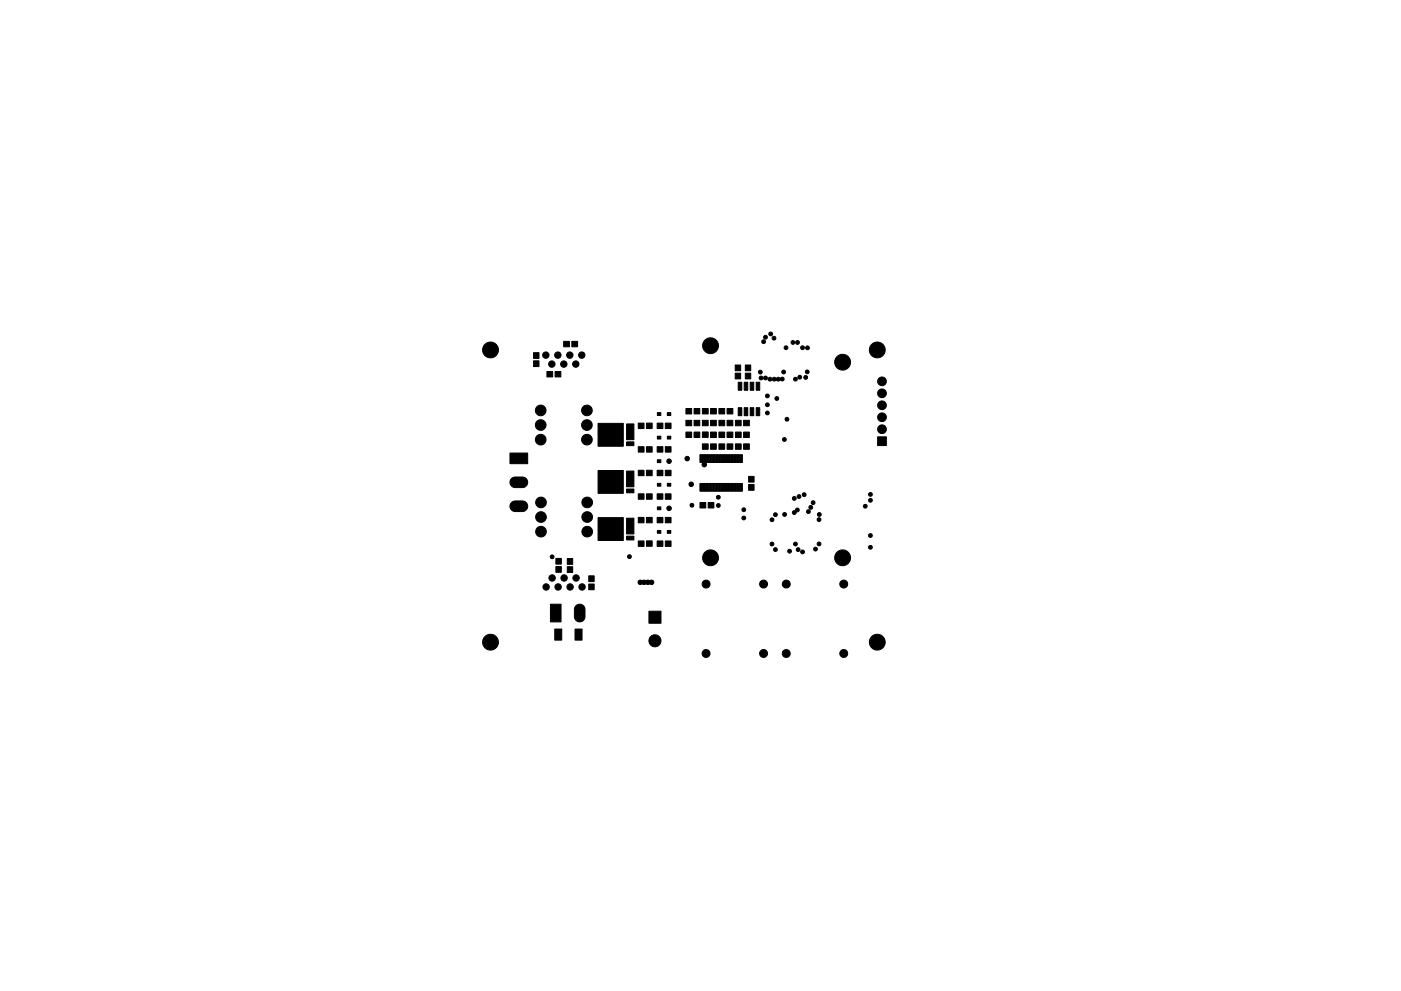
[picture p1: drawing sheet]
<svg xmlns="http://www.w3.org/2000/svg" width="297mm" height="210mm" viewBox="0 0 297 210" stroke-linecap="round" stroke-linejoin="round" font-family="sans-serif">
<g fill="#000" stroke="#000" stroke-width=".21">
<path d="M113.1 76.6h1.2v1.2h-1.2zM113.1 74.8h1.2v1.2h-1.2zM116 78.8h1.2v1.2h-1.2zM117.7 78.8h1.2v1.2h-1.2zM119.5 72.4h1.2v1.2h-1.2zM121.2 72.4h1.3v1.2h-1.3zM155.9 77.4h1.1v1.3h-1.1zM158 77.4h1.2v1.3h-1.2zM108.1 96.1h3.8v2.3h-3.8zM126.8 89.8h5.4v4.9h-5.4zM132.8 93.8h1.6v.8h-1.6zM132.8 89.9h1.6v3.4h-1.6z"/>
<path d="M135.3 94.8h1.2v1.1h-1.2zM135.3 89.8h1.2v1.1h-1.2zM137.1 94.8h1.2v1.1h-1.2zM137.1 89.8h1.2v1.1h-1.2zM139.4 97.5h.7v.6h-.7zM139.4 92.5h.7v.6h-.7zM139.4 87.5h.7v.6h-.7zM139.3 94.8h1.2v1.1h-1.2zM139.3 89.8h1.2v1.1h-1.2zM141.5 92.5h.7v.6h-.7zM141.5 87.5h.7v.6h-.7zM141.1 94.8h1.2v1.1h-1.2z"/>
<path d="M141.1 89.8h1.2v1.1h-1.2zM145.4 91.7h1.2v1.1h-1.2zM145.4 89.2h1.2v1.1h-1.2zM145.4 86.7h1.2v1.1h-1.2zM147.2 91.7h1.2v1.1h-1.2zM147.2 89.2h1.2v1.1h-1.2zM147.2 86.7h1.2v1.1h-1.2zM148.4 96.5h.5v1.6h-.5zM149 96.5h.6v1.6a.49 .49 0 0 1 .1 .8 .49 .49 0 0 1-.8 0 .49 .49 0 0 1 .2-.8zM148.9 94.2h1.2v1.1h-1.2zM148.9 91.6h1.2v1.2h-1.2zM148.9 89.2h1.2v1.1h-1.2z"/>
<path d="M148.9 86.7h1.2v1.1h-1.2zM149.7 96.5h.5v1.6h-.5zM150.3 96.5h.6v1.6h-.6zM151 96.5h.6v1.6h-.6zM150.7 94.2h1.2v1.1h-1.2zM150.7 91.7h1.2v1.1h-1.2zM150.7 89.2h1.2v1.1h-1.2zM150.7 86.7h1.2v1.1h-1.2zM151.6 96.5h.6v1.6h-.6zM152.3 96.5h.6v1.6h-.6zM152.9 96.5h.6v1.6h-.6zM152.4 94.2h1.2v1.1h-1.2z"/>
<path d="M152.4 91.7h1.2v1.1h-1.2zM152.4 89.2h1.2v1.1h-1.2zM152.4 86.7h1.2v1.1h-1.2zM153.6 96.5h.6v1.6h-.6zM154.2 96.5h.6v1.6h-.6zM154.2 94.2h1.2v1.1h-1.2zM154.2 91.7h1.2v1.1h-1.2zM154.2 89.2h1.2v1.1h-1.2zM154.2 86.7h1.2v1.1h-1.2zM154.9 96.5h.6v1.6h-.6zM155.6 96.5h.5v1.6h-.5zM156.2 96.5h.6v1.6h-.6z"/>
<path d="M155.9 79.2h1.1v1.2h-1.1zM155.9 94.2h1.2v1.1h-1.2zM155.9 91.7h1.2v1.1h-1.2zM155.9 89.2h1.2v1.1h-1.2zM156.5 86.5h.8v1.7h-.8zM156.5 81.1h.8v1.7h-.8zM156.9 96.5h.5v1.6h-.5zM157.8 86.5h.7v1.7h-.7zM157.8 81.1h.7v1.7h-.7zM157.7 94.2h1.2v1.1h-1.2zM157.7 91.7h1.2v1.1h-1.2zM157.7 89.2h1.2v1.1h-1.2z"/>
<path d="M158 79.2h1.2v1.2h-1.2zM159.1 86.5h.7v1.7h-.7zM159.1 81.1h.7v1.7h-.7zM160.3 86.5h.8v1.7h-.8zM160.3 81.1h.8v1.7h-.8zM163.8 80.2a.45 .45 0 0 1 .8 .2 .43 .43 0 0 1 .4-.4 .43 .43 0 0 1 .4 .4 .41 .41 0 0 1 .7-.3 .41 .41 0 0 1-.1 .7 .41 .41 0 0 1-.6-.3 .44 .44 0 0 1-.4 .3 .44 .44 0 0 1-.4-.3 .41 .41 0 0 1-.6 .3 .41 .41 0 0 1-.2-.6zM186.1 92.7h1.8v1.8h-1.8zM108.4 106.6l.6-.3h1.8a1.12 1.12 0 0 1 1.1 1.1 1.12 1.12 0 0 1-1.1 1.1h-1.6a1.13 1.13 0 0 1-1-.7 1.13 1.13 0 0 1 .2-1.2zM108.4 101.5l.6-.3h1.8a1.12 1.12 0 0 1 1.1 1.1 1.12 1.12 0 0 1-1.1 1.2h-1.6a1.13 1.13 0 0 1-1-.7 1.13 1.13 0 0 1 .2-1.3zM117.9 118.5h1.1v1.2h-1.1zM120.3 118.5h1.1v1.2h-1.1zM126.8 109.8h5.4v4.9h-5.4z"/>
<path d="M126.8 99.8h5.4v4.9h-5.4zM132.8 113.8h1.6v.8h-1.6zM132.8 109.9h1.6v3.4h-1.6zM132.8 103.8h1.6v.8h-1.6zM132.8 99.9h1.6v3.4h-1.6zM135.3 114.8h1.2v1.1h-1.2zM135.3 109.8h1.2v1.1h-1.2zM135.3 104.8h1.2v1.1h-1.2zM135.3 99.8h1.2v1.1h-1.2zM137.1 114.8h1.2v1.1h-1.2zM137.1 109.8h1.2v1.1h-1.2zM137.1 104.8h1.2v1.1h-1.2z"/>
<path d="M137.1 99.8h1.2v1.1h-1.2zM139.4 112.5h.7v.6h-.7zM139.4 107.5h.7v.6h-.7zM139.4 102.5h.7v.6h-.7zM139.3 114.8h1.2v1.1h-1.2zM139.3 109.8h1.2v1.1h-1.2zM139.3 104.8h1.2v1.1h-1.2zM139.3 99.8h1.2v1.1h-1.2zM141.5 112.5h.7v.6h-.7zM141.5 102.5h.7v.6h-.7zM141.1 114.8h1.2v1.1h-1.2zM141.1 109.8h1.2v1.1h-1.2z"/>
<path d="M141.1 104.8h1.2v1.1h-1.2zM141.1 99.8h1.2v1.1h-1.2zM148.4 102.6h.5v1.6h-.5zM149 102.6h.6v1.6h-.6zM148.4 106.6h1.2v1.2h-1.2zM149.7 102.6h.5v1.6h-.5zM150.3 102.6h.6v1.6h-.6zM150.1 106.6h1.3v1.2h-1.3zM151 102.6h.6v1.6h-.6zM151.6 102.6h.6v1.6h-.6zM152.3 102.6h.6v1.6h-.6zM152.9 102.6h.6v1.6h-.6z"/>
<path d="M153.6 102.6h.6v1.6h-.6zM154.2 102.6h.6v1.6h-.6zM154.9 102.6h.6v1.6h-.6zM155.6 102.6h.5v1.6h-.5zM156.2 102.6h.6v1.6h-.6zM156.9 102.6h.5v1.6h-.5zM158.7 102.8h1.2v1.2h-1.2zM158.7 101.1h1.2v1.2h-1.2zM168.1 108.5l.3-.2 .3 .1a.4 .4 0 0 1 .1-.6 .4 .4 0 0 1 .6 .4 .4 .4 0 0 1-.5 .3h-.2a.4 .4 0 0 1 0 .6 .4 .4 0 0 1-.6-.1 .4 .4 0 0 1 0-.5zM116.7 128.2h2.3v3.7h-2.3zM117.9 120.2h1.1v1.2h-1.1zM117.6 133.5h1.5v2.3h-1.5z"/>
<path d="M120.3 120.2h1.1v1.3h-1.1zM122.1 128.5a1.12 1.12 0 0 1 1.2-.2 1.12 1.12 0 0 1 .7 1v1.5a1.12 1.12 0 0 1-1.1 1.1 1.12 1.12 0 0 1-1.1-1.1v-1.7zM121.9 133.5h1.5v2.3h-1.5zM124.8 123.9h1.2v1.2h-1.2zM124.8 122.2h1.2v1.2h-1.2zM135.4 123.2l.4-.1 .3 .2a.55 .55 0 0 1 .9 0 .55 .55 0 0 1 .8 0 .48 .48 0 0 1 .7-.1 .48 .48 0 0 1-.1 .8 .48 .48 0 0 1-.7-.2 .53 .53 0 0 1-.8 0 .53 .53 0 0 1-.8 0 .48 .48 0 0 1-.6 .1 .48 .48 0 0 1-.1-.7zM137.6 129.7h2.5v2.5h-2.5z"/>
<circle cx="104" cy="74.2" r="1.68"/>
<circle cx="115.7" cy="75.3" r=".68"/>
<circle cx="117" cy="77.2" r=".68"/>
<circle cx="118.3" cy="75.3" r=".68"/>
<circle cx="119.5" cy="77.2" r=".68"/>
<circle cx="120.8" cy="75.3" r=".68"/>
<circle cx="122.1" cy="77.2" r=".68"/>
<circle cx="123.4" cy="75.3" r=".68"/>
<circle cx="150.7" cy="73.3" r="1.68"/>
<circle cx="161.2" cy="78.9" r=".4"/>
<circle cx="161.9" cy="72.5" r=".4"/>
<circle cx="162.3" cy="71.5" r=".4"/>
<circle cx="163.4" cy="70.8" r=".4"/>
<circle cx="164.1" cy="71.7" r=".4"/>
<circle cx="166.1" cy="78.9" r=".4"/>
<circle cx="166.7" cy="73.8" r=".4"/>
<circle cx="168.1" cy="72.7" r=".4"/>
<circle cx="169.1" cy="72.7" r=".4"/>
<circle cx="170.1" cy="73.8" r=".4"/>
<circle cx="171.1" cy="78.9" r=".4"/>
<circle cx="171.2" cy="73.8" r=".4"/>
<circle cx="178.6" cy="76.8" r="1.68"/>
<circle cx="186" cy="74.2" r="1.68"/>
<circle cx="114.6" cy="93.3" r="1.13"/>
<circle cx="114.6" cy="90.2" r="1.13"/>
<circle cx="114.6" cy="87.1" r="1.13"/>
<circle cx="124.4" cy="90.2" r="1.13"/>
<circle cx="124.4" cy="87.1" r="1.13"/>
<circle cx="124.4" cy="93.3" r="1.13"/>
<circle cx="141.9" cy="97.8" r=".48"/>
<circle cx="145.7" cy="97.3" r=".48"/>
<circle cx="161.3" cy="80.2" r=".4"/>
<circle cx="162.3" cy="80.2" r=".4"/>
<circle cx="162.7" cy="85.9" r=".4"/>
<circle cx="162.7" cy="87.6" r=".4"/>
<circle cx="162.7" cy="84" r=".4"/>
<circle cx="163.2" cy="80.4" r=".4"/>
<circle cx="164.7" cy="84.5" r=".4"/>
<circle cx="166.3" cy="93.2" r=".4"/>
<circle cx="166.8" cy="88.9" r=".4"/>
<circle cx="168.6" cy="80.4" r=".4"/>
<circle cx="169.6" cy="80" r=".4"/>
<circle cx="170.8" cy="80.1" r=".4"/>
<circle cx="187" cy="91.1" r=".93"/>
<circle cx="187" cy="83.5" r=".93"/>
<circle cx="187" cy="80.9" r=".93"/>
<circle cx="187" cy="88.5" r=".93"/>
<circle cx="187" cy="86" r=".93"/>
<circle cx="114.7" cy="112.8" r="1.13"/>
<circle cx="114.7" cy="109.7" r="1.13"/>
<circle cx="114.7" cy="106.6" r="1.13"/>
<circle cx="117.1" cy="118.1" r=".4"/>
<circle cx="124.5" cy="106.6" r="1.13"/>
<circle cx="124.5" cy="109.7" r="1.13"/>
<circle cx="124.5" cy="112.8" r="1.13"/>
<circle cx="133.5" cy="118.1" r=".4"/>
<circle cx="141.9" cy="107.8" r=".48"/>
<circle cx="146.6" cy="102.7" r=".48"/>
<circle cx="146.7" cy="107.2" r=".4"/>
<circle cx="150.6" cy="118.3" r="1.68"/>
<circle cx="152.3" cy="107.2" r=".4"/>
<circle cx="152.3" cy="105.5" r=".4"/>
<circle cx="157.7" cy="109.9" r=".4"/>
<circle cx="157.7" cy="108.1" r=".4"/>
<circle cx="163.7" cy="115.4" r=".4"/>
<circle cx="163.7" cy="110.3" r=".4"/>
<circle cx="164.4" cy="116.6" r=".4"/>
<circle cx="164.4" cy="109.2" r=".4"/>
<circle cx="166.3" cy="109.1" r=".4"/>
<circle cx="167.4" cy="116.9" r=".4"/>
<circle cx="168.4" cy="105.7" r=".4"/>
<circle cx="168.7" cy="115.4" r=".4"/>
<circle cx="169.2" cy="116.6" r=".4"/>
<circle cx="169.4" cy="105.3" r=".4"/>
<circle cx="170.2" cy="117.1" r=".4"/>
<circle cx="170.5" cy="104.9" r=".4"/>
<circle cx="171.4" cy="108.5" r=".4"/>
<circle cx="171.9" cy="107.6" r=".4"/>
<circle cx="172.4" cy="106.6" r=".4"/>
<circle cx="172.9" cy="116.5" r=".4"/>
<circle cx="173.6" cy="110.2" r=".4"/>
<circle cx="173.7" cy="115.4" r=".4"/>
<circle cx="173.7" cy="109.2" r=".4"/>
<circle cx="178.6" cy="118.3" r="1.68"/>
<circle cx="183.5" cy="107.4" r=".4"/>
<circle cx="184.5" cy="104.9" r=".4"/>
<circle cx="184.5" cy="116.1" r=".4"/>
<circle cx="184.5" cy="113.6" r=".4"/>
<circle cx="184.5" cy="106.1" r=".4"/>
<circle cx="104" cy="136.2" r="1.68"/>
<circle cx="115.8" cy="124.5" r=".68"/>
<circle cx="117.1" cy="122.6" r=".68"/>
<circle cx="118.3" cy="124.5" r=".68"/>
<circle cx="119.6" cy="122.6" r=".68"/>
<circle cx="120.9" cy="124.5" r=".68"/>
<circle cx="122.1" cy="122.6" r=".68"/>
<circle cx="123.4" cy="124.5" r=".68"/>
<circle cx="138.9" cy="136" r="1.28"/>
<circle cx="149.7" cy="138.6" r=".84"/>
<circle cx="149.7" cy="123.9" r=".84"/>
<circle cx="161.9" cy="138.6" r=".84"/>
<circle cx="161.9" cy="123.9" r=".84"/>
<circle cx="166.7" cy="138.6" r=".84"/>
<circle cx="166.7" cy="123.9" r=".84"/>
<circle cx="178.9" cy="138.6" r=".84"/>
<circle cx="178.9" cy="123.9" r=".84"/>
<circle cx="186" cy="136.2" r="1.68"/>
</g>
</svg>
